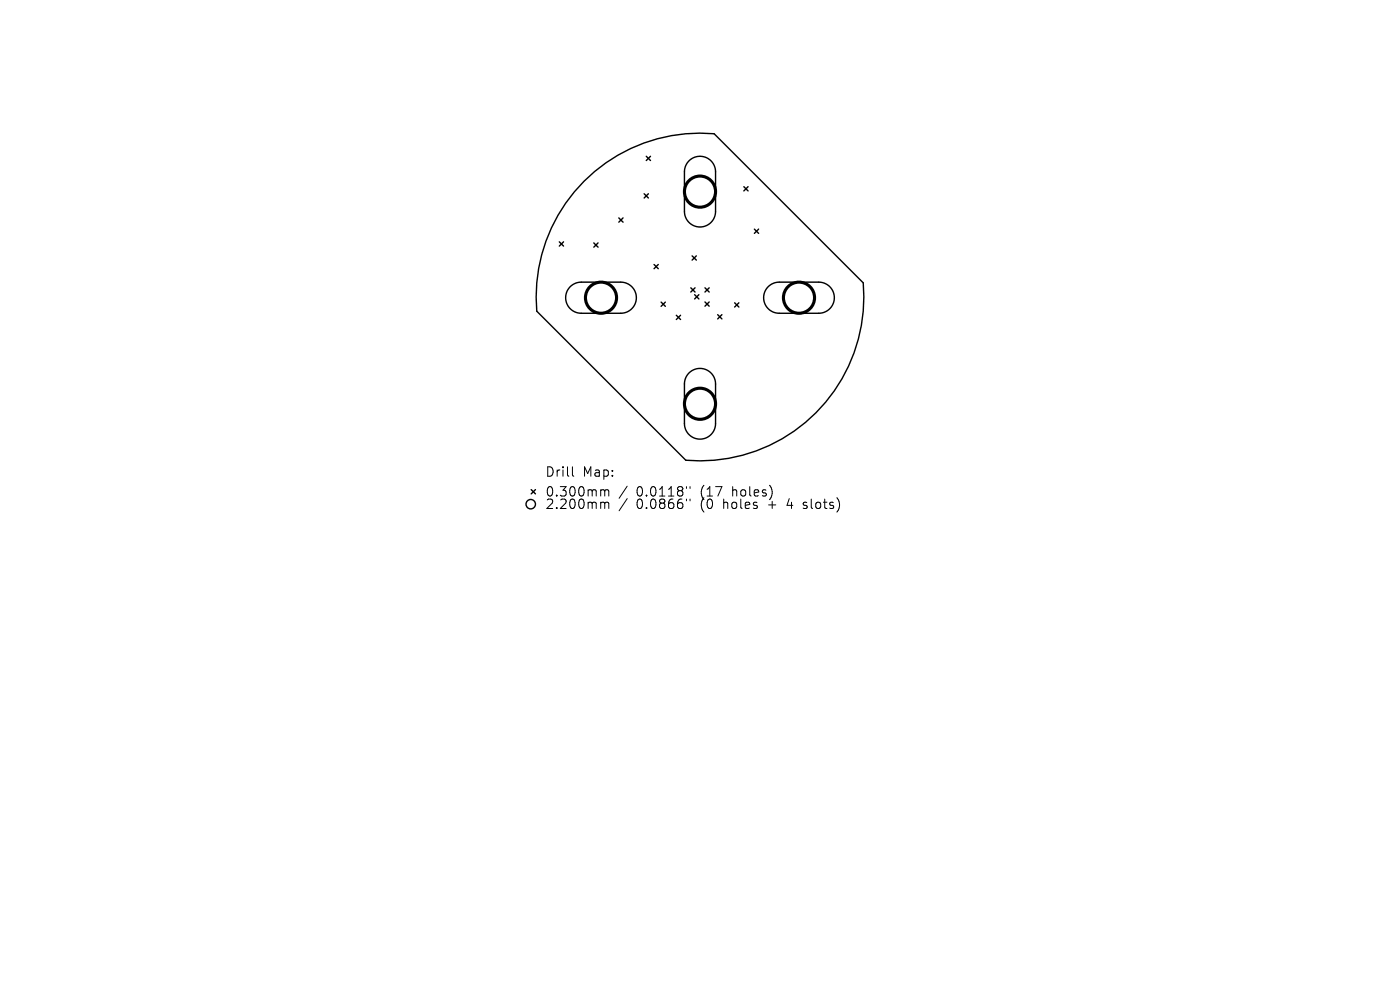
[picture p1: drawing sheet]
<svg xmlns="http://www.w3.org/2000/svg" width="297mm" height="210mm" viewBox="0 0 297 210" stroke-linecap="round" stroke-linejoin="round" font-family="sans-serif">
<defs><g id="words">
<g font-size="2.8">
<text x="115.6" y="101.4">Drill</text>
<text x="123.6" y="101.4">Map:</text>
<text x="115.6" y="105.6">0.300mm</text>
<text x="135" y="105.6">0.0118&quot;</text>
<text x="148.8" y="105.6">(17</text>
<text x="155.6" y="105.6">holes)</text>
<text x="115.6" y="108.3">2.200mm</text>
<text x="135" y="108.3">0.0866&quot;</text>
<text x="148.8" y="108.3">(0</text>
<text x="153.7" y="108.3">holes</text>
<text x="163.4" y="108.3">+</text>
<text x="167.6" y="108.3">4</text>
<text x="171.3" y="108.3">slots)</text>
</g>
</g></defs>
<g fill="none" stroke="#000" stroke-width=".3">
<path d="M123.9 38.4a34.8 34.8 0 0 1 27.6-10l31.6 31.6a34.8 34.8 0 0 1-37.6 37.6l-31.6-31.6a34.8 34.8 0 0 1 10-27.6zM137.1 33.2l.9 .9M138 33.2l-.9 .9M146.2 34.1a3.3 3.3 0 0 1 3.6-.7 3.3 3.3 0 0 1 2 3.1v8.4a3.3 3.3 0 0 1-3.3 3.3 3.3 3.3 0 0 1-3.3-3.3v-8.4a3.3 3.3 0 0 1 1-2.4zM157.8 39.6l.9 .9M158.7 39.6l-.9 .9M118.7 51.3l.9 .9M119.6 51.3l-.9 .9M126 51.5l.9 .9M126.9 51.5l-.9 .9M131.3 46.2l.9 .9M132.2 46.2l-.9 .9"/>
<path d="M136.7 41.1l.9 .9M137.6 41.1l-.9 .9M138.8 56.1l.9 .9M139.7 56.1l-.9 .9M146.8 54.3l.9 .9M147.7 54.3l-.9 .9M160 48.6l.9 .9M160.9 48.6l-.9 .9M121 60.8a3.3 3.3 0 0 1 2.3-.9h8.4a3.3 3.3 0 0 1 3.3 3.3 3.3 3.3 0 0 1-3.3 3.3h-8.4a3.3 3.3 0 0 1-3-2.1 3.3 3.3 0 0 1 .7-3.6zM140.3 64.1l.9 .9M141.2 64.1l-.9 .9M143.5 66.9l.9 .9"/>
<path d="M144.4 66.9l-.9 .9M146.2 79.1a3.3 3.3 0 0 1 3.6-.7 3.3 3.3 0 0 1 2 3.1v8.4a3.3 3.3 0 0 1-3.3 3.3 3.3 3.3 0 0 1-3.3-3.3v-8.4a3.3 3.3 0 0 1 1-2.4zM146.6 61.1l.9 .9M147.4 62.5l.9 .9M147.5 61.1l-.9 .9M148.3 62.5l-.9 .9M149.6 64.1l.9 .9M149.6 61.1l.9 .9M150.5 61.1l-.9 .9M150.5 64.1l-.9 .9M152.3 66.8l.9 .9M153.2 66.8l-.9 .9"/>
<path d="M155.9 64.2l.9 .9M156.8 64.2l-.9 .9M163 60.8a3.3 3.3 0 0 1 2.3-.9h8.4a3.3 3.3 0 0 1 3.3 3.3 3.3 3.3 0 0 1-3.3 3.3h-8.4a3.3 3.3 0 0 1-3-2.1 3.3 3.3 0 0 1 .7-3.6zM112.7 103.9l.9 .9M113.6 103.9l-.9 .9"/>
<circle cx="112.6" cy="107" r="1"/>
</g>
<g fill="none" stroke="#000" stroke-width=".66">
<circle cx="148.5" cy="40.7" r="3.3"/>
<circle cx="127.5" cy="63.2" r="3.3"/>
<circle cx="169.5" cy="63.2" r="3.3"/>
<circle cx="148.5" cy="85.7" r="3.3"/>
</g>
<g fill="none" stroke="#000" stroke-width=".21">
<path d="M121.4 99v1.7l.3 .3M127.7 103.9h.3l.3 .3M127.7 106.5h.3l.3 .3M128.3 104.2l.3-.3 .5 .1 .1 1.2M128.3 104.2v1M128.3 106.8v1.1M128.3 106.8l.3-.3 .5 .1 .1 1.3M133.1 103.1l-1.8 2.6M133.1 105.8l-1.8 2.5M145.6 103.2v.4M145.6 105.9v.3M146.4 103.2v.4"/>
<path d="M146.4 105.9v.3M170.4 107.8l.2 .1M170.5 106.6v.5"/>
</g>
<use href="#words"/>
</svg>
